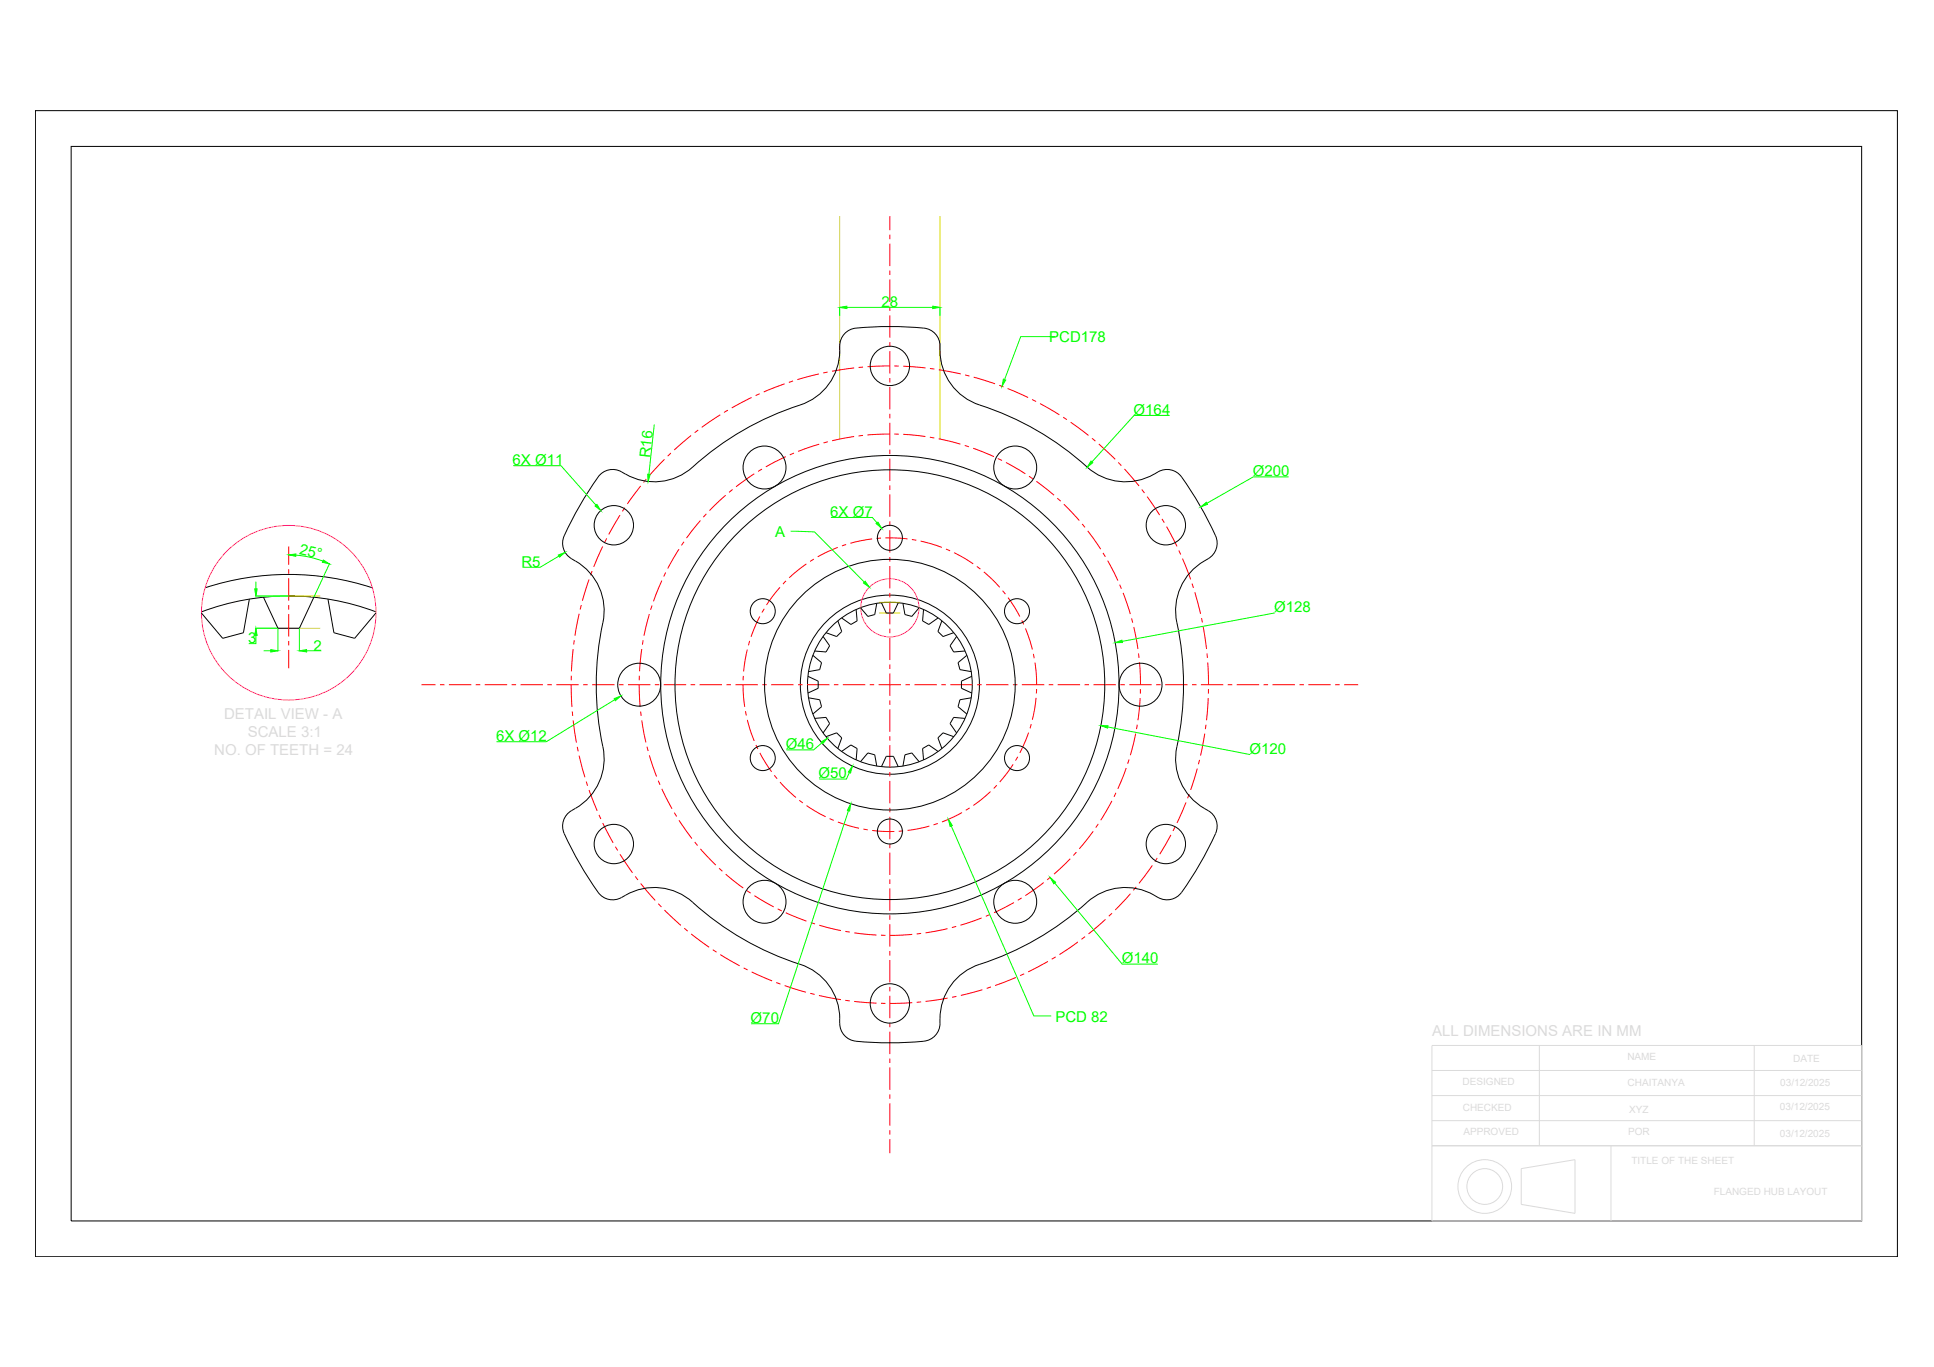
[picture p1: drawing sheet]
<svg xmlns="http://www.w3.org/2000/svg" width="297mm" height="210mm" viewBox="0 0 297 210" stroke-linecap="round" stroke-linejoin="round" font-family="sans-serif">
<defs><g id="words">
<g font-size="2.3" fill="#0f0">
<text x="135.4" y="47.1">28</text>
<text x="161.1" y="52.5">PCD178</text>
<text x="174.1" y="63.7">Ø164</text>
<text x="78.7" y="71.4">6X Ø11</text>
<text x="99.9" y="70.4" transform="rotate(-84 99.9 70.4)">R16</text>
<text x="192.4" y="73.1">Ø200</text>
<text x="119.1" y="82.4">A</text>
<text x="127.5" y="79.3">6X Ø7</text>
<text x="45.9" y="85.1" transform="rotate(12 45.9 85.1)">25°</text>
<text x="80.1" y="87">R5</text>
<text x="195.7" y="94">Ø128</text>
<text x="38.1" y="98.8">3</text>
<text x="48.2" y="99.9">2</text>
<text x="76.2" y="113.8">6X Ø12</text>
<text x="120.7" y="115">Ø46</text>
<text x="125.7" y="119.5">Ø50</text>
<text x="191.9" y="115.7">Ø120</text>
<text x="172.3" y="147.9">Ø140</text>
<text x="115.3" y="157.1">Ø70</text>
<text x="162.1" y="156.9">PCD 82</text>
</g>
</g></defs>
<!-- layer: 0 -->
<g fill="none" stroke="#000" stroke-width=".15">
<path d="M5.4 17h286v176h-286zM10.9 22.5h275v165h-275zM91.9 73.2a55 55 0 0 0-5.2 9.1M96.1 72.8a2.86 2.86 0 0 0-4.2 .4M106.4 71.7a46.6 46.6 0 0 1 17.4-9.9 8.9 8.9 0 0 0 5.2-8.7 2.74 2.74 0 0 1 2.5-2.7 50 50 0 0 1 11 .1 2.88 2.88 0 0 1 1.9 3.3 8.8 8.8 0 0 0 6.1 8.4 45.2 45.2 0 0 1 16.5 9.5M106.4 71.7a8.8 8.8 0 0 1-10.3 1.1M167 71.7a8.9 8.9 0 0 0 10.9 .8 2.75 2.75 0 0 1 3.6 .7M181.5 73.2a55 55 0 0 1 5.2 9.1M30.9 94a37.9 37.9 0 0 1 26.9 0M31.5 90.3a41.2 41.2 0 0 1 25.7 0M38.3 92l-.9 5.2-3.2 .8-3.3-3.9M40.5 91.7l2.2 4.8h3.3l2.2-4.8"/>
<path d="M50.4 92l.9 5.2 3.2 .8 3.2-3.9M86.7 82.3a2.89 2.89 0 0 0 1.7 3.8 8.8 8.8 0 0 1 4.2 9.5 46.4 46.4 0 0 0 .2 20.1 8.9 8.9 0 0 1-5 8.8 2.75 2.75 0 0 0-1.1 3.5M126.4 97.7l1 1.5-.5 .9-1.8-.1M128.7 95.3l.6 1.7-.8 .7-1.6-.6M131.5 93.6l.1 1.7-.9 .6-1.4-1M134.7 92.7l-.3 1.7-1.1 .3-1.1-1.4M135.4 92.6l.7 1.5h1.1l.8-1.5M138.7 92.7l.3 1.7 1 .3 1.2-1.4M141.8 93.6l-.1 1.7 .9 .6 1.5-1M144.7 95.3l-.6 1.7 .7 .7 1.7-.6M146.9 97.7l-1 1.5 .6 .9 1.7-.1M186.7 82.3a2.89 2.89 0 0 1-1.7 3.8 8.8 8.8 0 0 0-4.2 9.5 46.4 46.4 0 0 1-.2 20.1 8.9 8.9 0 0 0 5 8.8 2.74 2.74 0 0 1 1.1 3.5"/>
<path d="M124.1 103.8l1.6 .8v1.1l-1.6 .7M124.2 107.1l1.7 .3 .3 1.1-1.4 1.1M124.8 100.6l1.4 1.2-.3 1-1.7 .3M125.1 110.3l1.8-.1 .5 .9-1 1.4M126.9 113.1l1.6-.6 .8 .8-.6 1.6M129.3 115.4l1.4-1 .9 .5-.1 1.8M132.2 117l1.1-1.4 1.1 .3 .3 1.7M135.4 117.7l.7-1.6h1.1l.8 1.6M141.2 117l-1.2-1.4-1 .3-.3 1.7M144.1 115.4l-1.5-1-.9 .5 .1 1.8M146.5 113.1l-1.7-.6-.7 .8 .6 1.6M148.2 110.3l-1.7-.1-.6 .9 1 1.4"/>
<path d="M148.5 100.6l-1.4 1.2 .3 1 1.8 .3M149.2 107.1l-1.8 .3-.3 1.1 1.4 1.1M149.3 103.8l-1.6 .8v1.1l1.6 .7M86.7 128a55 55 0 0 0 5.2 9M91.9 137a2.89 2.89 0 0 0 4.2 .5M96.1 137.5a8.8 8.8 0 0 1 10.3 1.1M106.4 138.6a46.4 46.4 0 0 0 17.4 9.8 8.8 8.8 0 0 1 5.2 8.7 2.77 2.77 0 0 0 2.5 2.8 48.5 48.5 0 0 0 11-.1 2.87 2.87 0 0 0 1.9-3.4 8.8 8.8 0 0 1 6.1-8.3 45 45 0 0 0 16.5-9.5M181.5 137a2.89 2.89 0 0 1-4.2 .5 8.8 8.8 0 0 0-10.3 1.1M186.7 128a55 55 0 0 1-5.2 9"/>
<circle cx="136.7" cy="56.2" r="3"/>
<circle cx="117.4" cy="71.8" r="3.3"/>
<circle cx="155.9" cy="71.8" r="3.3"/>
<circle cx="94.3" cy="80.7" r="3"/>
<circle cx="117.1" cy="93.9" r="1.92"/>
<circle cx="136.7" cy="82.6" r="1.92"/>
<circle cx="156.2" cy="93.9" r="1.92"/>
<circle cx="179.1" cy="80.7" r="3"/>
<circle cx="98.2" cy="105.1" r="3.3"/>
<circle cx="117.1" cy="116.4" r="1.92"/>
<circle cx="136.7" cy="105.1" r="35.2"/>
<circle cx="136.7" cy="105.1" r="19.2"/>
<circle cx="136.7" cy="105.1" r="13.8"/>
<circle cx="136.7" cy="105.1" r="12.7"/>
<circle cx="136.7" cy="105.1" r="33"/>
<circle cx="156.2" cy="116.4" r="1.92"/>
<circle cx="175.2" cy="105.1" r="3.3"/>
<circle cx="94.3" cy="129.6" r="3"/>
<circle cx="117.4" cy="138.5" r="3.3"/>
<circle cx="136.7" cy="127.7" r="1.92"/>
<circle cx="155.9" cy="138.5" r="3.3"/>
<circle cx="179.1" cy="129.6" r="3"/>
<circle cx="136.7" cy="154.1" r="3"/>
</g>
<!-- layer: centerline -->
<g fill="none" stroke="#f00" stroke-width=".15">
<path d="M136.7 33.2v2.2M136.7 36v.7M136.7 37.4v3.5M120.5 58.9l-3.2 1.3M121.8 58.5l-.6 .2M125.8 57.4l-3.3 .9M127.1 57.1l-.7 .2M131.2 56.5l-3.4 .5M132.6 56.4h-.7M136.7 56.2l-3.5 .1M136.7 41.5v.7M136.7 42.9v3.5"/>
<path d="M136.7 47v.7M136.7 48.4v3.5M136.7 52.5v.7M136.7 53.9v3.5M136.7 58v.7M136.7 59.4v3.5M137.3 56.2h.7M138.7 56.2l3.4 .3M142.8 56.6l.7 .1M144.2 56.8l3.4 .6M148.2 57.6l.7 .1M149.5 57.9l3.3 1"/>
<path d="M153.5 59.2l.6 .2M154.8 59.7l3.1 1.3M95.2 79.1l-1.7 3M96 77.9l-.4 .6M98.4 74.6l-2 2.8M99.3 73.6l-.5 .5M102.1 70.5l-2.4 2.5M103 69.6l-.5 .4M106.1 66.9l-2.6 2.2M107.2 66l-.5 .4M107.6 79.9l-2.2 2.7M108.5 78.9l-.5 .5"/>
<path d="M110.6 63.7l-2.8 1.9M111.4 76l-2.4 2.4M111.8 63l-.6 .3M112.5 75.2l-.5 .4M115.4 61l-3 1.6M115.9 72.8l-2.9 1.9M116.7 60.5l-.6 .2M117 72l-.6 .4M120.7 70.1l-3.1 1.6M121.9 69.6l-.6 .2M125.8 68.2l-3.2 1.1M127.1 67.8l-.6 .2"/>
<path d="M131.2 67l-3.4 .7M132.6 66.9h-.7M136.7 66.6l-3.5 .2M136.7 63.5v.7M136.7 64.9v3.5M136.7 69v.7M136.7 70.4v3.5M136.7 74.5v.7M136.7 75.9v3.5M137.4 66.6l.6 .1M138.7 66.7l3.4 .3M142.8 67.1l.7 .2"/>
<path d="M144.2 67.4l3.3 .8M148.2 68.4l.6 .2M149.5 68.8l3.2 1.3M153.3 70.4l.6 .3M154.5 71l3 1.8M158 73.1l.6 .4M158.5 61.3l.6 .4M159.2 73.9l2.7 2.1M159.7 62l3 1.7M162.4 76.5l.5 .5M163.3 64.1l.6 .3M163.4 77.4l2.4 2.5"/>
<path d="M164.4 64.8l2.8 2.1M167.7 67.3l.5 .4M168.8 68.2l2.5 2.3M171.8 71l.4 .5M172.7 72l2.2 2.6M175.4 75.2l.4 .5M176.2 76.3l1.9 2.8M178.5 79.7l.3 .6M44.3 83.9v2.8M44.3 87.4v.7M44.3 88.8v3.4M44.3 92.9v.7"/>
<path d="M44.3 94.3v3.4M44.3 98.4v.7M44.3 99.8v2.8M88 99.7l-.2 3.4M88.2 98.3l-.1 .7M88.9 94.2l-.6 3.4M89.3 92.9l-.2 .7M90.5 89l-1.1 3.2M90.9 87.7l-.2 .6M92.6 83.9l-1.4 3.1M93.2 82.7l-.3 .6M98.6 99.7l-.4 3.4"/>
<path d="M98.8 98.3l-.1 .7M99.7 94.3l-.8 3.3M100.1 93l-.2 .6M101.6 89.1l-1.2 3.2M102.2 87.9l-.3 .6M104.3 84.3l-1.7 3M105 83.2l-.3 .5M114.8 99.7l-.6 3.4M115.1 98.4l-.1 .7M116.7 94.7l-1.3 3.1M117.4 93.5l-.4 .6M119.8 90.2l-2.1 2.7"/>
<path d="M120.7 89.2l-.4 .5M123.9 86.6l-2.7 2.1M125 85.8l-.6 .4M128.7 84.1l-3.1 1.4M130 83.6l-.7 .2M133.9 82.8l-3.3 .6M135.3 82.6l-.7 .1M136 82.6l3.4 .2M136.7 80v.7M136.7 81.4v3.5M136.7 85.5v.7M136.7 86.9v3.5"/>
<path d="M136.7 91v.7M136.7 92.4v3.5M136.7 96.5v.7M136.7 97.9v3.4M140.1 82.8l.6 .2M141.4 83.1l3.3 1M145.3 84.3l.6 .3M146.5 84.9l3 1.7M150 87l.6 .4M151.1 87.8l2.4 2.4M154 90.7l.4 .5M154.8 91.8l1.8 2.9"/>
<path d="M156.9 95.3l.3 .6M157.5 96.5l1.1 3.2M166.2 80.4l.4 .6M167.1 81.5l2 2.8M169.4 84.9l.4 .6M170.1 86.1l1.6 3M172 89.8l.2 .6M172.5 91l1.1 3.3M173.8 94.9l.2 .7M174.1 96.3l.7 3.4M179.2 80.9l1.6 3M181.1 84.5l.2 .6"/>
<path d="M181.6 85.8l1.3 3.2M183.1 89.6l.2 .7M183.5 90.9l.9 3.3M184.5 94.9l.2 .7M184.8 96.3l.5 3.4M64.7 105.1h2.2M67.6 105.1h.7M68.9 105.1h3.5M73.1 105.1h.7M74.5 105.1h3.4M78.6 105.1h.7M80 105.1h3.4"/>
<path d="M84.1 105.1h.7M85.4 105.1h3.5M87.7 105.1l.1 3.5M87.7 103.8v.7M87.9 109.3l.1 .6M88 110.6l.5 3.4M88.7 114.7l.1 .7M88.9 116l.9 3.4M89.6 105.1h.7M90.9 105.1h3.5M95.1 105.1h.7M96.5 105.1h3.4"/>
<path d="M98.2 105.1l.1 3.5M98.2 103.8v.7M98.4 109.3l.1 .6M98.6 110.6l.6 3.4M99.4 114.7l.1 .6M99.7 116l1.1 3.2M100.6 105.1h.7M101.1 119.9l.3 .6M101.9 105.1h3.5M106.1 105.1h.7M107.4 105.1h3.5M111.6 105.1h.7"/>
<path d="M113 105.1h3.4M114.1 105.1l.3 3.4M114.2 103.8l-.1 .7M114.5 109.2l.1 .7M114.8 110.5l1 3.3M116.1 114.4l.3 .6M116.7 115.6l1.8 2.9M117.1 105.1h.7M118.4 105.1h3.5M118.9 119l.5 .6M122.6 105.1h.7M123.9 105.1h3.5"/>
<path d="M128.1 105.1h.7M129.5 105.1h3.4M133.6 105.1h.7M134.9 105.1h3.5M136.7 102v.7M136.7 103.4v3.5M136.7 107.5v.7M136.7 108.9v3.5M136.7 113v.7M136.7 114.4v3.4M136.7 118.5v.7M136.7 119.9v3.5"/>
<path d="M139.1 105.1h.7M140.4 105.1h3.5M144.6 105.1h.7M146 105.1h3.4M150.1 105.1h.7M151.4 105.1h3.5M155.6 105.1h.7M155.6 117.4l-2 2.7M156.3 116.2l-.3 .6M156.9 105.1h3.5M158 112.5l-1.4 3.1M158.4 111.2l-.2 .6"/>
<path d="M158.7 100.4l.1 .7M159 101.7l.2 3.4M159.1 107.2l-.5 3.3M159.2 105.8v.7M161.1 105.1h.7M162.5 105.1h3.4M166.6 105.1h.7M167.9 105.1h3.5M172.1 105.1h.7M173 117.9l-1.3 3.2M173.4 116.6l-.2 .7M173.4 105.1h3.5"/>
<path d="M174.4 112.6l-.8 3.4M174.7 111.3l-.2 .7M174.9 100.3v.7M175 101.7l.2 3.4M175.1 107.2l-.3 3.4M175.2 105.8l-.1 .7M177.6 105.1h.7M179 105.1h3.4M183.1 105.1h.7M183.9 118l-1 3.3M184.2 116.7l-.1 .7M184.4 105.1h3.5"/>
<path d="M185 112.6l-.6 3.4M185.2 111.3l-.1 .7M185.4 100.3v.7M185.5 101.7l.1 3.4M185.6 107.2l-.3 3.4M185.6 105.8v.7M188.6 105.1h.7M189.9 105.1h3.5M194.1 105.1h.7M195.4 105.1h3.5M199.6 105.1h.7M201 105.1h3.4"/>
<path d="M205.1 105.1h.7M206.4 105.1h2.2M90 120l.2 .7M90.5 121.3l1.2 3.2M92 125.1l.3 .7M92.6 126.4l1.6 3M94.5 130l.4 .6M95.2 131.2l2 2.8M97.6 134.6l.4 .5M98.4 135.7l2.2 2.6M101.1 138.8l.5 .5M101.6 121.1l1.6 3.1"/>
<path d="M102.1 139.7l2.5 2.4M103.6 124.8l.3 .6M104.3 126l2 2.8M106.7 129.3l.4 .5M107.6 130.3l2.3 2.5M110.4 133.3l.6 .5M111.5 134.2l2.7 2.2M114.7 136.8l.6 .3M115.9 137.5l2.9 1.7M119.4 139.6l.7 .3M119.8 120.1l2.4 2.4M122.8 122.9l.5 .4"/>
<path d="M123.9 123.7l2.9 1.7M127.4 125.7l.6 .3M128.7 126.2l3.2 1M132.6 127.3l.7 .1M134 127.5l3.4 .2M136.7 124v.7M136.7 125.4v3.5M136.7 129.5v.7M136.7 130.9v3.4M136.7 135v.7M136.7 136.4v3.5M138.7 127.6h-.7"/>
<path d="M142.7 126.8l-3.3 .7M144 126.4l-.6 .3M147.8 124.8l-3.1 1.4M148.9 124.1l-.6 .3M152.1 121.5l-2.6 2.2M153.1 120.6l-.5 .5M155.7 138.6l-3 1.5M156.9 137.9l-.6 .3M160.3 135.5l-2.8 2M161.4 134.7l-.6 .4M164.4 131.9l-2.5 2.3M165.3 130.9l-.4 .5"/>
<path d="M167.9 127.6l-2.1 2.7M168.7 126.5l-.4 .6M170.8 123l-1.7 2.9M171.4 121.7l-.3 .7M173.6 137.2l-2.3 2.5M174.5 136.2l-.4 .5M177 132.9l-2.1 2.7M177.7 131.7l-.3 .6M179.8 128.2l-1.7 3M180.5 127l-.3 .6M182.1 123.2l-1.3 3.2M182.6 121.9l-.2 .7"/>
<path d="M105.1 142.5l.5 .5M106.2 143.4l2.7 2.1M109.5 145.8l.6 .4M110.6 146.6l3 1.7M114.2 148.6l.6 .3M115.4 149.2l3.2 1.4M119.2 150.9l.7 .2M120.5 151.3l3.3 1.1M120.7 140.1l3.2 1.3M124.4 152.5l.7 .2M124.5 141.7l.7 .2M125.8 152.9l3.4 .6"/>
<path d="M125.8 142.1l3.4 .8M129.8 153.6l.7 .1M129.8 143l.7 .1M131.2 143.2l3.4 .4M131.2 153.8l3.4 .2M135.3 154.1h.7M135.3 143.6h.7M136.7 140.5v.7M136.7 141.9v3.5M136.7 146v.7M136.7 147.4v3.4M136.7 151.5v.7"/>
<path d="M136.7 152.9v3.5M136.7 157v.7M136.7 158.4v3.5M140.1 143.5l-3.4 .1M140.1 154l-3.4 .1M141.5 143.3l-.7 .1M141.5 153.8l-.7 .1M145.5 142.6l-3.3 .6M145.5 153.3l-3.3 .5M146.9 142.3l-.7 .1M146.9 153l-.7 .1M150.8 141l-3.3 1.1"/>
<path d="M150.9 152l-3.3 .8M152 140.4l-.6 .3M152.2 151.5l-.7 .3M156 150.1l-3.2 1.2M157.3 149.5l-.6 .3M160.9 147.6l-3 1.6M162.1 146.9l-.6 .4M165.6 144.6l-2.9 2M166.7 143.8l-.6 .4M169.8 141.2l-2.6 2.2M170.8 140.2l-.5 .5M136.7 162.5v.7"/>
<path d="M136.7 163.9v3.4M136.7 168v.7M136.7 169.4v3.5M136.7 173.5v.7M136.7 174.9v2.2"/>
</g>
<!-- layer: Reference line -->
<path d="M129 33.2v34.2M144.4 33.2v34.2M39.5 91.5h9.7M39.5 96.5h9.7M135.1 92.5h3.2M135.1 94.1h3.2" fill="none" stroke="#dd0" stroke-width=".15"/>
<!-- layer: detailed view -->
<g fill="none" stroke="#f0f" stroke-width=".15">
<circle cx="44.3" cy="94.1" r="13.4"/>
<circle cx="136.7" cy="93.3" r="4.5"/>
</g>
<!-- layer: dimension line -->
<g fill="none" stroke="#0f0" stroke-width=".15">
<path d="M129 47.1v1.4M130.1 47.2h13.2M144.4 47.1v1.4M161.2 51.7h.8h-5.2l-2.5 6.6M78.8 71.5h7.4l5.3 6.1M100.5 65.2l-.8 7.6M127.6 79.5h6.4l.7 .8M167 71.7v.1M179.6 63.8h-5.4l-6.5 7.1M197.9 73.2h-5.4l-7.1 4.1M39.3 91.5h5M39.3 96.5h3.4"/>
<path d="M39.3 97.6v1.2h-1.1M39.3 89.3v1.1M40.5 99.9h1.1M42.7 96.5v3.5M45.4 85.2l1.9 .3 2.3 .7M46 96.5v3.5M47.1 99.9h2.2M50.6 86.5l-2.4 5.2M85.8 85.4l-2.8 1.7h-2.7M121.4 81.6l3.7 .1 7.7 7.7M195.8 94.1l-23.4 4.4M94.4 107.4l-10.5 6.5h-7.6"/>
<path d="M126.2 114.1l-1.2 1.1h-4.2M130.5 118.6l-.5 1h-4.2M170.1 111.6l21.9 4.3M130.3 124.5l-10.7 32.7h-4.2M146.1 126.8l12.7 29.2h2.7M162 135.6l10.4 12.4h5.4"/>
</g>
<g fill="#0f0" stroke="#0f0" stroke-width=".15">
<path d="M184.4 77.8l.9-.7 .2 .3z"/>
<path d="M171.3 98.7l1-.4 .1 .4z"/>
<path d="M169.1 111.4h1.1l-.1 .4z"/>
<path d="M161.3 134.7l.8 .8-.3 .2z"/>
<path d="M130.7 123.4l-.2 1.1-.3-.1z"/>
<path d="M130.9 117.6l-.3 1.1-.3-.2z"/>
<path d="M126.1 113.9l1-.5-.8 .8z"/>
<path d="M145.7 125.8l.6 .9-.4 .2z"/>
<path d="M154.1 58.2l.4 .2-.6 .9z"/>
<path d="M134.6 80.4l.2-.2 .6 .9z"/>
<path d="M91.4 77.7l.3-.2 .6 .9z"/>
<path d="M94.3 107.3l1.1-.4-.9 .7z"/>
<path d="M129 47.2l1.1-.2v.4z"/>
<path d="M143.3 47l1.1 .2-1.1 .2z"/>
<path d="M167.6 70.8l.2 .2-.8 .7z"/>
<path d="M99.5 72.8l.4 .1-.4 1z"/>
<path d="M85.7 85.2l1.1-.4-.9 .7z"/>
<path d="M49.7 86l.9 .6-1.1-.3z"/>
<path d="M44.3 85.2l1.1-.1v.3z"/>
<path d="M39.1 90.4h.4l-.2 1.1z"/>
<path d="M39.3 96.5l.2 1.1h-.4z"/>
<path d="M41.6 99.8l1.1 .1-1.1 .2z"/>
<path d="M46 99.9l1.1-.1v.3z"/>
<path d="M132.6 89.5l.3-.2 .6 .9z"/>
</g>
<!-- layer: TEXT -->
<g fill="none" stroke="#dbdbdb" stroke-width=".15">
<path d="M219.9 160.5h66v27h-66zM219.9 164.4h66M219.9 168.2h66M219.9 172.1h66M219.9 175.9h66M233.6 179.4l8.3-1.3v8.2l-8.3-1.4zM236.4 160.5v15.4M247.4 175.9v11.6M269.4 160.5v15.4"/>
<circle cx="228" cy="182.2" r="4.1"/>
<circle cx="228" cy="182.2" r="2.75"/>
</g>
<use href="#words"/>
</svg>
